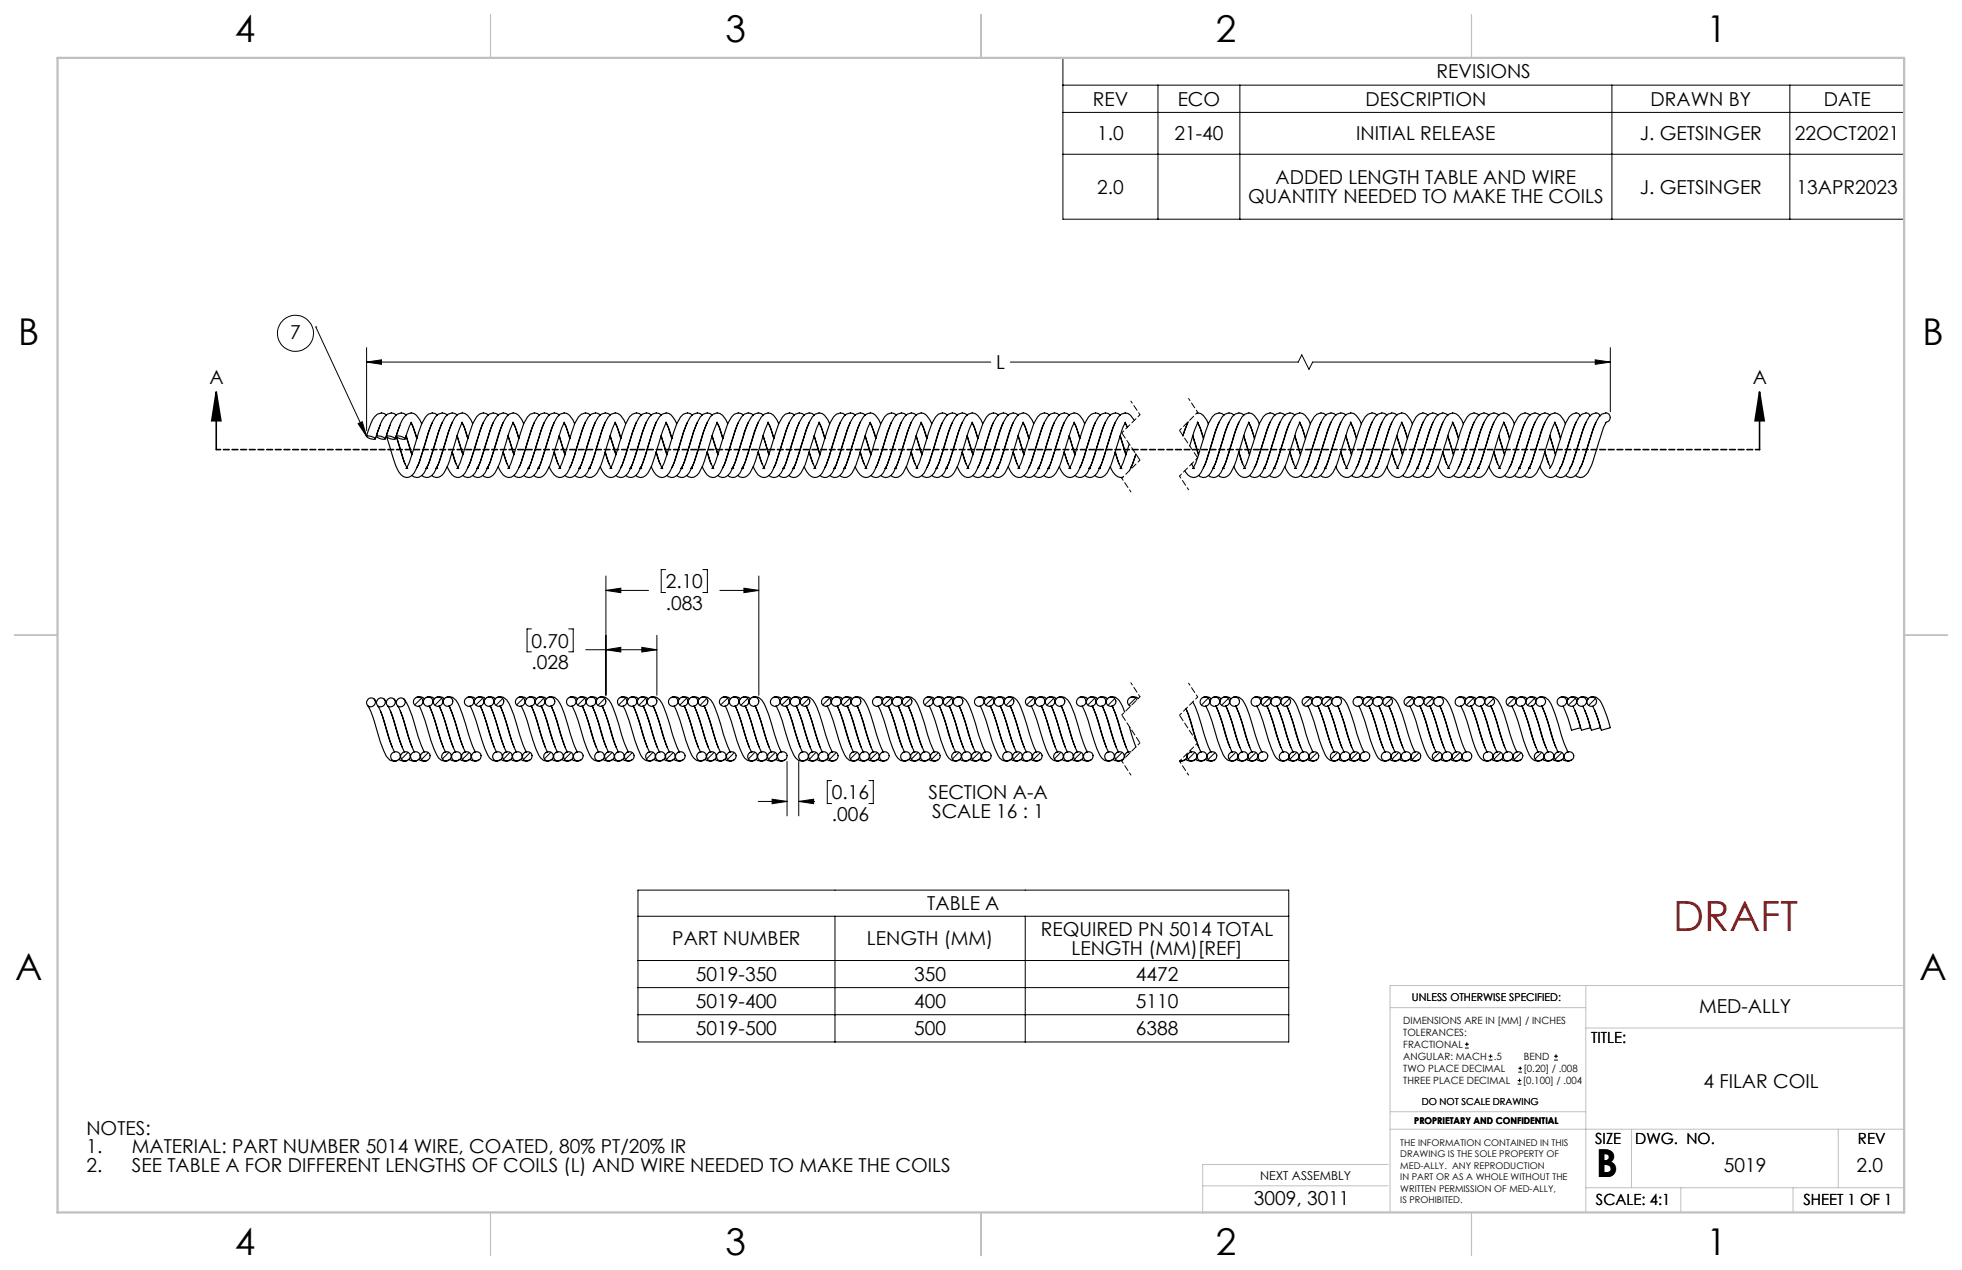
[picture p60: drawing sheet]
<svg xmlns="http://www.w3.org/2000/svg" width="432mm" height="279mm" viewBox="0 0 432 279" stroke-linecap="round" stroke-linejoin="round" font-family="sans-serif">
<defs><g id="words">
<text font-size="9.2" fill="#f00" x="368.2" y="204.8">DRAFT</text>
<text font-size="8.5" x="351.3" y="259">B</text>
<g font-size="8.1">
<text x="51.7" y="9.3">4</text>
<text x="159.7" y="9.3">3</text>
<text x="267.6" y="9.3">2</text>
<text x="375.6" y="9.3">1</text>
<text x="4" y="76">B</text>
<text x="423.1" y="76">B</text>
<text x="3.3" y="215.7">A</text>
<text x="422.4" y="215.7">A</text>
<text x="51.7" y="276">4</text>
<text x="159.7" y="276">3</text>
<text x="267.6" y="276">2</text>
<text x="375.6" y="276">1</text>
</g>
<g font-size="4.2">
<text x="316.2" y="17.2">REVISIONS</text>
<text x="240.5" y="23.2">REV</text>
<text x="259.2" y="23.2">ECO</text>
<text x="300.5" y="23.2">DESCRIPTION</text>
<text x="363.3" y="23.2">DRAWN BY</text>
<text x="401.4" y="23.2">DATE</text>
<text x="241.5" y="30.8">1.0</text>
<text x="258.5" y="30.8">21-40</text>
<text x="298.5" y="30.8">INITIAL RELEASE</text>
<text x="360.9" y="30.8">J. GETSINGER</text>
<text x="395" y="30.8">22OCT2021</text>
<text x="280.7" y="40.5">ADDED LENGTH TABLE AND WIRE</text>
<text x="241.5" y="42.6">2.0</text>
<text x="274.7" y="44.7">QUANTITY NEEDED TO MAKE THE COILS</text>
<text x="360.9" y="42.6">J. GETSINGER</text>
<text x="395.4" y="42.6">13APR2023</text>
<text x="63.9" y="74.5">7</text>
<text x="219.2" y="81.2">L</text>
<text x="46.1" y="84.4">A</text>
<text x="385.8" y="84.4">A</text>
<text x="146.5" y="129.4">2.10</text>
<text x="146.5" y="134.2">.083</text>
<text x="117" y="142.5">0.70</text>
<text x="117" y="147.2">.028</text>
<text x="183" y="175.8">0.16</text>
<text x="204.3" y="175.8">SECTION A-A</text>
<text x="183" y="180.6">.006</text>
<text x="205.1" y="180">SCALE 16 : 1</text>
<text x="204.1" y="200.2">TABLE A</text>
<text x="148" y="208">PART NUMBER</text>
<text x="190.8" y="208">LENGTH (MM)</text>
<text x="229.1" y="205.9">REQUIRED PN 5014 TOTAL</text>
<text x="153.2" y="215.8">5019-350</text>
<text x="201.2" y="215.8">350</text>
<text x="235.8" y="210.1">LENGTH (MM)[REF]</text>
<text x="250" y="215.8">4472</text>
<text x="153.2" y="221.8">5019-400</text>
<text x="201.2" y="221.8">400</text>
<text x="250" y="221.8">5110</text>
<text x="153.2" y="227.7">5019-500</text>
<text x="201.2" y="227.7">500</text>
<text x="250" y="227.7">6388</text>
<text x="374" y="222.8">MED-ALLY</text>
<text x="374.9" y="239.4">4 FILAR COIL</text>
<text x="19" y="249.6">NOTES:</text>
<text x="19" y="253.8">1.</text>
<text x="19" y="257.9">2.</text>
<text x="29" y="253.8">MATERIAL: PART NUMBER 5014 WIRE, COATED, 80% PT/20% IR</text>
<text x="29" y="257.9">SEE TABLE A FOR DIFFERENT LENGTHS OF COILS (L) AND WIRE NEEDED TO MAKE THE COILS</text>
<text x="379.4" y="257.9">5019</text>
<text x="408.6" y="257.9">2.0</text>
<text x="275.9" y="265">3009, 3011</text>
</g>
<g font-size="3.4">
<text x="350.2" y="229.5">TITLE:</text>
<text x="351.1" y="251.6">SIZE</text>
<text x="359.9" y="251.6">DWG. NO.</text>
<text x="408.9" y="251.7">REV</text>
<text x="351.2" y="265.2">SCALE: 4:1</text>
<text x="396.9" y="265.2">SHEET 1 OF 1</text>
</g>
<text font-size="2.7" x="277.3" y="259.6">NEXT ASSEMBLY</text>
<text font-size="2.4" x="310.8" y="220.1">UNLESS OTHERWISE SPECIFIED:</text>
<g font-size="2.2">
<text x="308.8" y="225.2">DIMENSIONS ARE IN [MM] / INCHES</text>
<text x="308.8" y="227.9">TOLERANCES:</text>
<text x="308.8" y="230.5">FRACTIONAL</text>
<text x="308.8" y="233.2">ANGULAR: MACH</text>
<text x="328.8" y="233.2">.5</text>
<text x="335.4" y="233.2">BEND</text>
<text x="308.8" y="238.5">THREE PLACE DECIMAL</text>
<text x="308.8" y="235.8">TWO PLACE DECIMAL</text>
<text x="335.1" y="238.5">[0.100] / .004</text>
<text x="335.3" y="235.8">[0.20] / .008</text>
</g>
<text font-size="2.1" x="312.9" y="243.1">DO NOT SCALE DRAWING</text>
<g font-size="2">
<text x="311.3" y="247.3">PROPRIETARY AND CONFIDENTIAL</text>
<text x="308.2" y="252.1">THE INFORMATION CONTAINED IN THIS</text>
<text x="308.2" y="254.6">DRAWING IS THE SOLE PROPERTY OF</text>
<text x="308.2" y="257.1">MED-ALLY. ANY REPRODUCTION</text>
<text x="308.2" y="259.6">IN PART OR AS A WHOLE WITHOUT THE</text>
<text x="308.2" y="262.2">WRITTEN PERMISSION OF MED-ALLY,</text>
<text x="308.2" y="264.7">IS PROHIBITED.</text>
</g>
</g></defs>
<g fill="none" stroke="#000" stroke-width=".25">
<path d="M80.6 96a2.07 2.07 0 0 1 2 .6 2.07 2.07 0 0 1-2-.6zM82.8 96a2.07 2.07 0 0 1 2 .6 2.07 2.07 0 0 1-2-.6zM83.6 93.6l-1 3M85 91.3a1.66 1.66 0 0 0-2.6 .4 13.6 13.6 0 0 0-1.8 4.3M85.1 95.9l.9 .1 1 .6a2.07 2.07 0 0 1-2-.6zM85.8 93.6l-1 3M87.2 91.3a1.66 1.66 0 0 0-2.6 .4 11.6 11.6 0 0 0-1.8 4.3M87.2 96a2.07 2.07 0 0 1 2 .6 2.07 2.07 0 0 1-2-.6zM87.3 96.1l1.8 6M88 93.6l-1 3M89.4 95.9l1.2 4.2M89.4 95.8l1.3 4.2"/>
<path d="M89.4 91.3a1.66 1.66 0 0 0-2.6 .4 11.6 11.6 0 0 0-1.8 4.3M90.5 92.9l-1.3 3.7M90.5 92.9l1.2 3.6M90.5 93.1l1.3 3.3M92.8 93.2a3 3 0 0 0-2.3-2.4 3.3 3.3 0 0 0-2.3 2.3l-1 2.9M95.1 93l-.8 2.1-1.2 3.8a16.7 16.7 0 0 1-2.4 5.6 1.78 1.78 0 0 1-2.9-.7 45.5 45.5 0 0 1-2.7-7.7M96.3 91.3a1.66 1.66 0 0 0-2.6 .4 29 29 0 0 0-2.7 7.3 10.3 10.3 0 0 1-1.7 4.1l.4-.1-.3-.4-.7-1.6-1.5-5.1M97.3 93l-.9 2.1-1.1 3.8a16.7 16.7 0 0 1-2.4 5.6 1.57 1.57 0 0 1-2.2 .1M98.4 91.3a1.66 1.66 0 0 0-2.6 .4 30.9 30.9 0 0 0-2.6 7.3 11.2 11.2 0 0 1-1.5 3.9M99.5 93l-.9 2.1-1.1 3.8a16.7 16.7 0 0 1-2.4 5.6 1.57 1.57 0 0 1-2.2 .1M99.5 99.4l.9 2.7M100.6 95.9l1.2 4.2"/>
<path d="M100.6 95.8l1.3 4.2M100.6 91.3a1.66 1.66 0 0 0-2.6 .4 30.9 30.9 0 0 0-2.6 7.3 10.3 10.3 0 0 1-1.7 4.1l.4-.1-.2-.1M101.7 92.9l.4 .9 .8 2.7M101.7 92.9l-.9 2.2-1.1 3.8a16.7 16.7 0 0 1-2.4 5.6 1.6 1.6 0 0 1-2.3 .1M101.7 93.1l.6 1.3 .7 2M104 93.2a2.91 2.91 0 0 0-2.3-2.4l-.9 .3-.6 .6a30.9 30.9 0 0 0-2.7 7.3l-.3 1.2a7 7 0 0 1-1.3 2.9l.4-.1-.2-.1M106.4 93l-.6 1.4-1.4 4.5a16.7 16.7 0 0 1-2.4 5.6 1.75 1.75 0 0 1-3-.7l-.6-1.1M107.5 91.3a1.66 1.66 0 0 0-2.6 .4l-.8 1.4-1.9 5.9a10.3 10.3 0 0 1-1.7 4.1l.5-.1-.7-1.1-.8-2.4M108.5 93l-.5 1.4-1.5 4.5a16.7 16.7 0 0 1-2.4 5.6 1.57 1.57 0 0 1-2.2 .1M109.7 91.3a1.66 1.66 0 0 0-2.6 .4l-.8 1.4-1.9 5.9a13 13 0 0 1-1.5 3.9M110.7 93l-.8 2.1-1.2 3.8a16.7 16.7 0 0 1-2.4 5.6 1.57 1.57 0 0 1-2.2 .1M110.7 99.4l.9 2.7"/>
<path d="M111.8 95.9l1.3 4.2M111.8 95.8l1.3 4.2M111.9 91.3a1.66 1.66 0 0 0-2.6 .4l-.9 1.4-1.8 5.9a10.3 10.3 0 0 1-1.7 4.1l.4-.1-.1-.1M113 93.1l.6 1.3 .6 2M114.2 96.5l-1.3-3.6-.9 2.2-1.1 3.8a16.7 16.7 0 0 1-2.4 5.6 1.57 1.57 0 0 1-2.2 .1M115.3 93.2a2.91 2.91 0 0 0-2.4-2.4l-.9 .3-.6 .6-.8 1.4-1.8 5.9a10.3 10.3 0 0 1-1.7 4.1l.4-.1-.1-.1M117.6 93l-.6 1.4-1.4 4.5a16.7 16.7 0 0 1-2.4 5.6 1.75 1.75 0 0 1-3-.7l-.6-1.1M118.7 91.3a1.66 1.66 0 0 0-2.6 .4l-.8 1.4-1.9 5.9a10.3 10.3 0 0 1-1.6 4.1l.4-.1-.7-1.1-.8-2.4M119.8 93l-.6 1.4-1.4 4.5a16.7 16.7 0 0 1-2.4 5.6 1.54 1.54 0 0 1-2.3 .1M120.9 91.3a1.66 1.66 0 0 0-2.6 .4l-.8 1.4-1.9 5.9a13 13 0 0 1-1.5 3.9M122 93l-.6 1.4-1.5 4.5a16.7 16.7 0 0 1-2.4 5.6 1.54 1.54 0 0 1-2.2 .1M122 99.4l.8 2.7"/>
<path d="M123 95.9l1.3 4.2M123.1 95.8l1.3 4.2M123.1 91.3a1.66 1.66 0 0 0-2.6 .4l-.8 1.4-1.9 5.9a10.3 10.3 0 0 1-1.7 4.1l.5-.1-.2-.1M124.1 90.8a2.91 2.91 0 0 1 2.4 2.4M124.1 92.9l1.3 3.6M124.2 93.1l.6 1.3 .6 2M124.2 92.9l-.7 1.5-1.4 4.5a16.7 16.7 0 0 1-2.4 5.6 1.54 1.54 0 0 1-2.2 .1M124.2 90.8l-.9 .3-.6 .6-.9 1.4-1.8 5.9a10.3 10.3 0 0 1-1.7 4.1l.4-.1-.1-.1M128.8 93v.1a47.7 47.7 0 0 0-2.8 8.3 5.2 5.2 0 0 1-2 3.4 1.76 1.76 0 0 1-2.5-1l-.6-1.1M129.9 91.3a1.66 1.66 0 0 0-2.6 .4l-.8 1.4-1.9 5.9a10.3 10.3 0 0 1-1.6 4.1l.4-.1-.6-1.1-.8-2.4M131 93v.1a47.7 47.7 0 0 0-2.8 8.3 5.2 5.2 0 0 1-2 3.4 1.5 1.5 0 0 1-1.9-.2M132.1 91.3a1.66 1.66 0 0 0-2.6 .4l-.8 1.4-1.9 5.9a13 13 0 0 1-1.5 3.9"/>
<path d="M133.2 93l-.1 .1a47.7 47.7 0 0 0-2.7 8.3 5.2 5.2 0 0 1-2 3.4 1.5 1.5 0 0 1-1.9-.2M133.2 99.4l.9 2.7M134.3 95.9l1.2 4.2M134.3 95.8l1.3 4.2M134.3 91.3a1.66 1.66 0 0 0-2.6 .4l-.8 1.4-1.9 5.9a10.3 10.3 0 0 1-1.6 4.1l.4-.1-.2-.1M135.4 92.9l1.2 3.6M135.4 92.9l-.1 .2a47.7 47.7 0 0 0-2.7 8.3 5.2 5.2 0 0 1-2 3.4 1.5 1.5 0 0 1-1.9-.2M135.4 93.1l1.3 3.3M137.7 93.2a2.93 2.93 0 0 0-2.3-2.4l-.9 .3-.6 .6-.8 1.4-1.9 5.9a10.3 10.3 0 0 1-1.7 4.1l.5-.1-.2-.1M140 93v.1a39.4 39.4 0 0 0-2.4 7.1 11.2 11.2 0 0 1-2 4.3 1.78 1.78 0 0 1-2.9-.7l-.6-1.1M141.1 91.3a1.66 1.66 0 0 0-2.6 .4 37.1 37.1 0 0 0-3 8.5 7 7 0 0 1-1.3 2.9h.5l-.7-1.2-.8-2.4M142.2 93v.1a39.4 39.4 0 0 0-2.4 7.1 11.2 11.2 0 0 1-2 4.3 1.6 1.6 0 0 1-2.3 .1"/>
<path d="M143.3 91.3a1.66 1.66 0 0 0-2.6 .4 37.1 37.1 0 0 0-3 8.5l-1.1 2.7M144.4 93v.1a39.4 39.4 0 0 0-2.4 7.1 11.2 11.2 0 0 1-2 4.3 1.6 1.6 0 0 1-2.3 .1M144.4 99.4l.9 2.7M145.5 95.9l1.3 4.2M145.5 95.8l1.3 4.2M145.5 91.3a1.66 1.66 0 0 0-2.6 .4l-.8 1.4-1.8 5.9a12.1 12.1 0 0 1-1.7 4.1h.4l-.1-.2M146.6 92.9l1.2 3.6M146.6 92.9l-.1 .2a39.4 39.4 0 0 0-2.3 7.1 11.2 11.2 0 0 1-2 4.3 1.6 1.6 0 0 1-2.3 .1M146.6 93.1l.6 1.3 .7 2M148.9 93.2a3 3 0 0 0-2.3-2.4l-.9 .3-.6 .6-.8 1.4-1.9 5.9a11.4 11.4 0 0 1-1.6 4.1h.4l-.2-.2M151.3 93l-.9 2.1-1.1 3.8a17.5 17.5 0 0 1-2.4 5.6 1.78 1.78 0 0 1-3-.7l-.6-1.1M152.4 91.3a1.62 1.62 0 0 0-2.6 .4 29 29 0 0 0-2.7 7.3 10.3 10.3 0 0 1-1.6 4.1h.4l-.7-1.2-.8-2.4"/>
<path d="M153.5 93l-.9 2.1-1.2 3.8a17.5 17.5 0 0 1-2.4 5.6 1.6 1.6 0 0 1-2.2 .1M154.6 91.3a1.66 1.66 0 0 0-2.7 .4 30.9 30.9 0 0 0-2.6 7.3 11.2 11.2 0 0 1-1.5 3.9M155.6 93l-.8 2.1-1.2 3.8a17.5 17.5 0 0 1-2.4 5.6 1.6 1.6 0 0 1-2.3 .1M155.6 99.4l.9 2.7M156.7 95.9l1.3 4.2M156.7 95.8l1.3 4.2M156.7 91.3a1.66 1.66 0 0 0-2.6 .4 30.9 30.9 0 0 0-2.6 7.3 10.3 10.3 0 0 1-1.7 4.1h.4l-.1-.2M157.8 92.9l.5 .9 .8 2.7M157.8 92.9v.2a39.4 39.4 0 0 0-2.4 7.1 11.2 11.2 0 0 1-2 4.3 1.6 1.6 0 0 1-2.3 .1M157.9 93.1l.6 1.3 .6 2M160.2 93.2a2.91 2.91 0 0 0-2.4-2.4l-.8 .3-.7 .6a30.9 30.9 0 0 0-2.6 7.3 10.3 10.3 0 0 1-1.7 4.1h.4l-.1-.2M162.5 93a59.1 59.1 0 0 0-2.8 8.4 5.3 5.3 0 0 1-2 3.4 1.72 1.72 0 0 1-2.5-1l-.6-1.1"/>
<path d="M163.6 91.3a1.66 1.66 0 0 0-2.6 .4l-.8 1.4-1.9 5.9a10.3 10.3 0 0 1-1.6 4.1h.4l-.1-.1a9.8 9.8 0 0 1-1.4-3.5M164.7 93a28.4 28.4 0 0 0-2 5.9 17.5 17.5 0 0 1-2.4 5.6 1.57 1.57 0 0 1-2.3 .1M165.8 91.3a1.66 1.66 0 0 0-2.6 .4l-.8 1.4-1.9 5.9a13 13 0 0 1-1.5 3.9M166.9 93a28.4 28.4 0 0 0-2 5.9 17.5 17.5 0 0 1-2.4 5.6 1.57 1.57 0 0 1-2.3 .1M166.9 99.4l.8 2.7M167.9 95.9l1.3 4.2M168 95.8l1.2 4.2M168 91.3a1.66 1.66 0 0 0-2.6 .4l-.8 1.4-1.9 5.9a10.3 10.3 0 0 1-1.7 4.1h.5l-.2-.2M169 92.9l.5 .9 .8 2.7M169.1 92.9l-.9 2.2-1.2 3.8a17.5 17.5 0 0 1-2.4 5.6 1.57 1.57 0 0 1-2.2 .1M169.1 93.1l.6 1.3 .6 2M171.4 93.2a2.91 2.91 0 0 0-2.3-2.4l-.9 .3-.6 .6-.8 1.4-1.9 5.9a10.3 10.3 0 0 1-1.7 4.1h.5l-.2-.2"/>
<path d="M173.7 93a59.1 59.1 0 0 0-2.8 8.4 5.2 5.2 0 0 1-2 3.4 1.76 1.76 0 0 1-2.5-1l-.6-1.1M173.7 90.8l.7 .2 .4 .3M173.7 90.8l-.9 .3-.6 .6-.8 1.4-1.9 5.9a10.3 10.3 0 0 1-1.6 4.1h.4l-.6-1.2-.9-2.4M175.9 93a59.1 59.1 0 0 0-2.8 8.4 5 5 0 0 1-2.3 3.6l-.5 .1-1.1-.5M177 91.3a1.62 1.62 0 0 0-2.6 .4l-.8 1.4-1.9 5.9a13 13 0 0 1-1.4 3.9M178.1 93a59.1 59.1 0 0 0-2.8 8.4 5 5 0 0 1-2.3 3.6l-.6 .1-1-.5M178.1 99.4l.8 2.7M179.2 95.8l1.2 4.2M179.2 95.9l1.2 4.2M179.2 91.3a1.62 1.62 0 0 0-2.6 .4l-.8 1.4-1.9 5.9a10.3 10.3 0 0 1-1.6 4.1h.4l-.2-.2M180.3 93.1l.6 1.3 .6 2M181.5 96.5l-1.2-3.6-.1 .2a48.4 48.4 0 0 0-2.7 8.3 5 5 0 0 1-2.3 3.6l-.6 .1-1-.5"/>
<path d="M182.6 93.2a2.91 2.91 0 0 0-2.3-2.4l-.9 .3-.6 .6-.8 1.4-1.9 5.9a10.3 10.3 0 0 1-1.7 4.1h.5l-.2-.2M184.9 93a59.1 59.1 0 0 0-2.8 8.4 5.2 5.2 0 0 1-1.9 3.4 1.76 1.76 0 0 1-2.6-1l-.6-1.1M186.1 91.3a1.62 1.62 0 0 0-2.7 .4l-.8 1.4-1.8 5.9a10.3 10.3 0 0 1-1.7 4.1h.4l-.6-1.2-.8-2.4M187.1 93a59.1 59.1 0 0 0-2.8 8.4 5.2 5.2 0 0 1-1.9 3.4 1.5 1.5 0 0 1-2-.2M188.2 91.3a1.62 1.62 0 0 0-2.6 .4l-.8 1.4-1.8 5.9a13 13 0 0 1-1.5 3.9M189.3 93a59.1 59.1 0 0 0-2.8 8.4 5.2 5.2 0 0 1-2 3.4 1.5 1.5 0 0 1-1.9-.2M189.3 99.4l.9 2.7M190.4 95.9l1.3 4.2M190.4 95.8l1.3 4.2M190.4 91.3a1.62 1.62 0 0 0-2.6 .4l-.8 1.4-1.9 5.9a10.3 10.3 0 0 1-1.6 4.1h.4l-.1-.2M191.5 92.9l1.3 3.6M191.5 92.9a57.4 57.4 0 0 0-2.8 8.5 5.2 5.2 0 0 1-2 3.4 1.5 1.5 0 0 1-1.9-.2"/>
<path d="M191.6 93.1l1.2 3.3M193.8 93.2a2.93 2.93 0 0 0-2.3-2.4l-.9 .3-.6 .6-.8 1.4-1.9 5.9a10.3 10.3 0 0 1-1.6 4.1h.4l-.2-.2M196.1 93v.1a39.4 39.4 0 0 0-2.4 7.1 11.2 11.2 0 0 1-1.9 4.3 1.78 1.78 0 0 1-3-.7l-.6-1.1M197.3 91.3a1.62 1.62 0 0 0-2.6 .4 37.1 37.1 0 0 0-3.1 8.5 7 7 0 0 1-1.2 2.9h.4l-.7-1.2-.8-2.4M198.3 93v.1a39.4 39.4 0 0 0-2.4 7.1 11.2 11.2 0 0 1-1.9 4.3 1.6 1.6 0 0 1-2.3 .1M199.5 91.3a1.62 1.62 0 0 0-2.7 .4 37.1 37.1 0 0 0-3 8.5l-1.1 2.7M200.5 93v.1a39.4 39.4 0 0 0-2.4 7.1 11.2 11.2 0 0 1-2 4.3 1.6 1.6 0 0 1-2.2 .1M200.6 99.4l.8 2.7M201.6 95.9l1.3 4.2M201.6 95.8l1.3 4.2M201.6 91.3a1.62 1.62 0 0 0-2.6 .4l-.8 1.4-1.8 5.9a12.1 12.1 0 0 1-1.7 4.1h.5l-.2-.2M202.7 92.9l1.3 3.6"/>
<path d="M202.7 92.9v.2a39.4 39.4 0 0 0-2.4 7.1 11.2 11.2 0 0 1-2 4.3 1.6 1.6 0 0 1-2.3 .1M202.8 93.1l.6 1.3 .6 2M205.1 93.2a3 3 0 0 0-2.4-2.4l-.8 .3-.7 .6-.8 1.4-1.8 5.9a12.1 12.1 0 0 1-1.7 4.1h.4l-.1-.2M207.4 93a28.4 28.4 0 0 0-2 5.9 17.5 17.5 0 0 1-2.4 5.6 1.78 1.78 0 0 1-3-.7l-.5-1.1M208.5 91.3a1.59 1.59 0 0 0-2.6 .4 29 29 0 0 0-2.7 7.3 10.3 10.3 0 0 1-1.6 4.1h.4l-.7-1.1-.8-2.5M209.6 93a28.4 28.4 0 0 0-2 5.9 17.5 17.5 0 0 1-2.4 5.6 1.6 1.6 0 0 1-2.3 .1M210.7 91.3a1.59 1.59 0 0 0-2.6 .4 29 29 0 0 0-2.7 7.3 11.2 11.2 0 0 1-1.5 3.9M211.8 93a28.4 28.4 0 0 0-2 5.9 17.5 17.5 0 0 1-2.4 5.6 1.6 1.6 0 0 1-2.3 .1M211.8 99.4l.8 2.7M212.8 95.9l1.3 4.2M212.9 95.8l1.2 4.2M212.9 91.3a1.62 1.62 0 0 0-2.6 .4 30.9 30.9 0 0 0-2.7 7.3 10.3 10.3 0 0 1-1.6 4.1h.4l-.2-.2"/>
<path d="M213.9 92.9l.5 .9 .8 2.7M214 92.9l-.9 2.2-1.2 3.8a17.5 17.5 0 0 1-2.4 5.6 1.6 1.6 0 0 1-2.2 .1M214 93.1l.6 1.3 .6 2M216.3 93.2a2.91 2.91 0 0 0-2.3-2.4l-.9 .3-.7 .6a30.9 30.9 0 0 0-2.6 7.3 10.3 10.3 0 0 1-1.7 4.1h.5l-.2-.2M218.6 93a59.1 59.1 0 0 0-2.8 8.4 5.6 5.6 0 0 1-1.9 3.4 1.77 1.77 0 0 1-2.6-.9l-.6-1.2M219.7 91.3a1.59 1.59 0 0 0-2.6 .4l-.8 1.4-1.8 5.9a10.3 10.3 0 0 1-1.7 4.1h.4l-.1-.1a8.9 8.9 0 0 1-1.4-3.5M220.8 93a28.4 28.4 0 0 0-2 5.9 17.5 17.5 0 0 1-2.4 5.6 1.57 1.57 0 0 1-2.3 .1M221.9 91.3a1.59 1.59 0 0 0-2.6 .4l-.8 1.4-1.9 5.9a11.2 11.2 0 0 1-1.5 3.9M223 93a28.4 28.4 0 0 0-2 5.9 17.5 17.5 0 0 1-2.4 5.6 1.6 1.6 0 0 1-2.3 .1M223 99.4l.8 2.7M224 95.9l1.3 4.2M224.1 95.8l1.3 4.2"/>
<path d="M224.1 91.3a1.59 1.59 0 0 0-2.6 .4l-.8 1.4-1.9 5.9a10.3 10.3 0 0 1-1.6 4.1h.4l-.2-.2M225.1 92.9l1.3 3.6M225.2 92.9l-.9 2.2-1.1 3.8a17.5 17.5 0 0 1-2.4 5.6 1.6 1.6 0 0 1-2.3 .1M225.2 93.1l.6 1.3 .6 2M227.5 93.2a2.91 2.91 0 0 0-2.3-2.4l-.9 .3-.6 .6-.8 1.4-1.9 5.9a10.3 10.3 0 0 1-1.6 4.1h.4l-.2-.2M229.8 93a59.1 59.1 0 0 0-2.8 8.4 5.2 5.2 0 0 1-1.9 3.4 1.77 1.77 0 0 1-2.6-.9l-.6-1.2M231 91.3a1.62 1.62 0 0 0-2.6 .4l-.9 1.4-1.8 5.8a10.2 10.2 0 0 1-1.7 4.2h.4l-.6-1.1-.8-2.5M232 93a59.1 59.1 0 0 0-2.8 8.4 5.2 5.2 0 0 1-1.9 3.4 1.5 1.5 0 0 1-1.9-.2M233.2 91.3a1.62 1.62 0 0 0-2.7 .4l-.8 1.4-1.8 5.8a12.8 12.8 0 0 1-1.5 4M234.2 93a59.1 59.1 0 0 0-2.8 8.4 5 5 0 0 1-2.3 3.6l-.5 .1-1.1-.5M234.2 99.4l.9 2.7M235.3 95.8l1.3 4.2"/>
<path d="M235.3 95.9l1.3 4.2M235.3 91.3a1.62 1.62 0 0 0-2.6 .4l-.8 1.4-1.9 5.8a10.2 10.2 0 0 1-1.6 4.2h.4l-.1-.2M236.4 93.1l.6 1.3 .7 2M237.6 96.5l-1.2-3.6-2 6a17.5 17.5 0 0 1-2.4 5.6 1.54 1.54 0 0 1-2.3 .1M238.7 93.2a2.91 2.91 0 0 0-2.3-2.4l-.9 .3-.6 .6-.8 1.4-1.9 5.8a10.2 10.2 0 0 1-1.6 4.2h.4l-.2-.2M241.1 93a59.1 59.1 0 0 0-2.8 8.4 5.2 5.2 0 0 1-2 3.4 1.77 1.77 0 0 1-2.6-.9l-.6-1.2M242.2 91.3a1.62 1.62 0 0 0-2.6 .4l-.8 1.4-1.9 5.8a10.2 10.2 0 0 1-1.7 4.2h.5l-.7-1.1-.8-2.5M243.2 93a59.1 59.1 0 0 0-2.7 8.4 5.2 5.2 0 0 1-2 3.4 1.5 1.5 0 0 1-1.9-.2M244.4 91.3a1.62 1.62 0 0 0-2.6 .4l-.9 1.4-1.8 5.8a12.8 12.8 0 0 1-1.5 4M245.4 93a59.1 59.1 0 0 0-2.8 8.4 5.2 5.2 0 0 1-1.9 3.4 1.5 1.5 0 0 1-1.9-.2M245.5 99.4l.8 2.7M246.5 95.9l1.3 4.2"/>
<path d="M246.6 95.8l1.2 4.2M246.6 91.3a1.62 1.62 0 0 0-2.7 .4l-.8 1.4-1.8 5.8a10.2 10.2 0 0 1-1.7 4.2h.4l-.1-.2M247.6 92.9l.5 1.1-.4-.9M247.6 90.8a2.57 2.57 0 0 1 2 1.7M247.6 92.9a57.4 57.4 0 0 0-2.8 8.5 5.2 5.2 0 0 1-1.9 3.4 1.5 1.5 0 0 1-2-.2M247.6 90.8l-.8 .3-.7 .6-.8 1.4-1.8 5.8a10.2 10.2 0 0 1-1.7 4.2h.4l-.1-.2M248.5 97.7l-.4 1.2a12 12 0 0 1-1.6 4.2h.4l-.7-1.1-.8-2.5M250 99.9l-.9 2.5-.5 1.1M250 99.9l-1.2 3M261.4 92.9l-1.1 2.9M261.5 92.8l-1.2 3.1M262.5 95.9l1.3 4.2"/>
<path d="M262.5 95.8l1.3 4.2M263.6 90.8a2.94 2.94 0 0 1 2.3 2.4M263.6 92.9l-.9 2.2-.9 3M263.6 90.8l-.3 .1M264.9 96.4l-.6-2-.8-1.5a9.8 9.8 0 0 1 1.4 3.6M268.3 92.9l-.9 2.2-1.1 3.7a17.7 17.7 0 0 1-2.4 5.7 1.79 1.79 0 0 1-3-.6l-.1-.4M269.4 91.3a1.61 1.61 0 0 0-2.6 .4 29.4 29.4 0 0 0-2.7 7.2l-.5 1.8M270.4 92.9l-.8 2.2-1.1 3.7a17.7 17.7 0 0 1-2.4 5.7 1.6 1.6 0 0 1-2.3 .1M271.6 91.3a1.61 1.61 0 0 0-2.6 .4 29.4 29.4 0 0 0-2.7 7.2 12.1 12.1 0 0 1-1.5 4M272.6 92.9l-.8 2.2-1.1 3.7a17.7 17.7 0 0 1-2.4 5.7 1.6 1.6 0 0 1-2.3 .1M272.7 99.4l.8 2.7M273.7 95.9l1.3 4.2"/>
<path d="M273.8 95.8l1.2 4.2M273.8 91.3a1.61 1.61 0 0 0-2.6 .4 29.4 29.4 0 0 0-2.7 7.2 10.9 10.9 0 0 1-1.7 4.2h.5l-.2-.2M274.8 92.9l.5 1 .8 2.6M276.1 96.4l-1.3-3.5-.8 2.2-1.2 3.7a17.7 17.7 0 0 1-2.4 5.7 1.6 1.6 0 0 1-2.3 .1M277.1 93.2a2.97 2.97 0 0 0-2.3-2.4l-.8 .3-.6 .6a29.4 29.4 0 0 0-2.7 7.2 10.9 10.9 0 0 1-1.7 4.2h.5l-.2-.2M279.5 92.9a59.1 59.1 0 0 0-2.8 8.5 5.1 5.1 0 0 1-2.3 3.6 1.92 1.92 0 0 1-2.2-1.1l-.7-1.2M280.6 91.3a1.61 1.61 0 0 0-2.6 .4l-.8 1.4-1.9 5.8a10.9 10.9 0 0 1-1.6 4.2h.4l-.1-.1a8.9 8.9 0 0 1-1.4-3.5M281.7 92.9a28.8 28.8 0 0 0-2 5.9 17.7 17.7 0 0 1-2.4 5.7 1.6 1.6 0 0 1-2.3 .1M282.8 91.3a1.61 1.61 0 0 0-2.6 .4l-.8 1.4-1.9 5.8a12.1 12.1 0 0 1-1.5 4M283.9 92.9a28.8 28.8 0 0 0-2 5.9 17.7 17.7 0 0 1-2.4 5.7 1.6 1.6 0 0 1-2.3 .1M283.9 99.4l.8 2.7M284.9 95.9l1.3 4.2"/>
<path d="M285 95.8l1.2 4.2M285 91.3a1.61 1.61 0 0 0-2.6 .4l-.8 1.4-1.9 5.8a10.9 10.9 0 0 1-1.6 4.2h.4l-.2-.3M286 92.9l1.3 3.5M286 92.9l1.3 3.6M286.1 92.9l-.9 2.2-1.1 3.7a17.7 17.7 0 0 1-2.4 5.7 1.6 1.6 0 0 1-2.3 .1M288.4 93.2a3.1 3.1 0 0 0-2.3-2.4l-.9 .3-.6 .6-.8 1.4-1.9 5.8a10.9 10.9 0 0 1-1.7 4.2h.5l-.2-.3M290.7 92.9a59.1 59.1 0 0 0-2.8 8.5 4.9 4.9 0 0 1-2.3 3.6 2.67 2.67 0 0 1-2.8-2.3M291.8 91.3a1.61 1.61 0 0 0-2.6 .4l-.8 1.4-1.8 5.8a10.9 10.9 0 0 1-1.7 4.2h.4l-.6-1.1-.9-2.5M292.9 92.9a59.1 59.1 0 0 0-2.8 8.5 4.9 4.9 0 0 1-2.3 3.6l-.5 .1-1.1-.5M294 91.3a1.61 1.61 0 0 0-2.6 .4l-.8 1.4-1.9 5.8a12.1 12.1 0 0 1-1.5 4M295.1 92.9a59.1 59.1 0 0 0-2.8 8.5 4.9 4.9 0 0 1-2.3 3.6l-.5 .1-1.1-.5M295.1 99.4l.8 2.7"/>
<path d="M296.2 95.9l1.2 4.2M296.2 95.8l1.3 4.2M296.2 91.3a1.61 1.61 0 0 0-2.6 .4l-.8 1.4-1.9 5.8a10.9 10.9 0 0 1-1.6 4.2h.4l-.2-.3M297.3 92.9l1.3 3.5M297.3 92.9l1.2 3.6M297.3 92.9l-.6 1.4-1.8 5.9a9 9 0 0 1-2.4 4.6 1.55 1.55 0 0 1-1.9-.2M299.6 93.2a3.1 3.1 0 0 0-2.3-2.4l-.9 .3-.6 .6-.8 1.4-1.9 5.8a10.9 10.9 0 0 1-1.6 4.2h.4l-.2-.3M301.9 92.9a59.1 59.1 0 0 0-2.7 8.5 4.9 4.9 0 0 1-2.4 3.6 2.67 2.67 0 0 1-2.8-2.3M303 91.3a1.61 1.61 0 0 0-2.5 .4l-.9 1.4-1.8 5.8a10.9 10.9 0 0 1-1.7 4.2h.4l-.6-1.1-.8-2.5M304.1 92.9a59.1 59.1 0 0 0-2.8 8.5 4.9 4.9 0 0 1-2.3 3.6l-.5 .1-1.1-.5M305.2 91.3a1.61 1.61 0 0 0-2.6 .4l-.8 1.4-1.8 5.8a12.1 12.1 0 0 1-1.6 4M306.3 92.9a59.1 59.1 0 0 0-2.8 8.5 4.9 4.9 0 0 1-2.3 3.6l-.5 .1-1.1-.5"/>
<path d="M306.3 99.4l.9 2.7M307.4 95.9l1.2 4.2M307.4 95.8l1.3 4.2M307.4 91.3a1.61 1.61 0 0 0-2.6 .4l-.8 1.4-1.8 5.8a10.9 10.9 0 0 1-1.7 4.2h.4l-.2-.3M308.5 92.9l1.3 3.5M308.5 92.9v.2a48.4 48.4 0 0 0-2.8 8.3 4.9 4.9 0 0 1-2.3 3.6l-.5 .1-1.1-.5M308.5 92.9l1.2 3.6M310.8 93.2a3.1 3.1 0 0 0-2.3-2.4l-.8 .3-.7 .6-.8 1.4-1.9 5.8a10.9 10.9 0 0 1-1.6 4.2h.4l-.2-.3M313.2 92.9l-.1 .2a40 40 0 0 0-2.3 7.1 11.5 11.5 0 0 1-2 4.3 1.79 1.79 0 0 1-3-.6l-.6-1.2M314.3 91.3a1.64 1.64 0 0 0-2.6 .4 37.5 37.5 0 0 0-3.1 8.4 6.9 6.9 0 0 1-1.2 2.9l.4 .1-.7-1.1-.8-2.5M315.3 92.9v.2a40 40 0 0 0-2.4 7.1 11.5 11.5 0 0 1-1.9 4.3 1.6 1.6 0 0 1-2.3 .1M316.5 91.3a1.64 1.64 0 0 0-2.6 .4 37.5 37.5 0 0 0-3.1 8.4l-1.1 2.8"/>
<path d="M317.5 92.9v.2a40 40 0 0 0-2.4 7.1 11.5 11.5 0 0 1-1.9 4.3 1.6 1.6 0 0 1-2.3 .1M317.5 99.4l.9 2.7M318.6 95.8l1.3 4.2M318.6 95.9l1.3 4.2M318.7 91.3a1.64 1.64 0 0 0-2.6 .4 37.5 37.5 0 0 0-3.1 8.4 6.9 6.9 0 0 1-1.3 2.9l.5 .1-.2-.3M319.7 92.9l1.3 3.6M321 96.4l-.6-2-.8-1.5h.1v.2a40 40 0 0 0-2.4 7.1 11.5 11.5 0 0 1-2 4.3 1.6 1.6 0 0 1-2.2 .1M322.1 93.2a2.94 2.94 0 0 0-2.4-2.4l-.8 .3-.7 .6a37.5 37.5 0 0 0-3 8.4 6.9 6.9 0 0 1-1.3 2.9l.5 .1-.2-.3M324.4 92.9v.2a34.5 34.5 0 0 0-2.4 7.1 11 11 0 0 1-2 4.3 1.76 1.76 0 0 1-3-.6l-.6-1.2M325.5 91.3a1.61 1.61 0 0 0-2.6 .4 28 28 0 0 0-2.6 7.2 10.2 10.2 0 0 1-1.7 4.1l.4 .1-.7-1.1-.8-2.5M326.6 92.9v.2a34.5 34.5 0 0 0-2.4 7.1 11 11 0 0 1-2 4.3 1.55 1.55 0 0 1-2.3 .1M327.7 91.3a1.61 1.61 0 0 0-2.6 .4 28 28 0 0 0-2.7 7.2 12.1 12.1 0 0 1-1.5 4"/>
<path d="M328.8 92.9v.2a34.5 34.5 0 0 0-2.4 7.1 11 11 0 0 1-2 4.3 1.55 1.55 0 0 1-2.3 .1M328.8 99.4l.8 2.7M329.8 95.9l1.3 4.2M329.9 95.8l1.3 4.2M329.9 91.3a1.61 1.61 0 0 0-2.6 .4 28 28 0 0 0-2.7 7.2 10.2 10.2 0 0 1-1.6 4.1l.4 .1-.2-.3M331 92.9l-.1 .2a34.5 34.5 0 0 0-2.4 7.1 11 11 0 0 1-1.9 4.3 1.55 1.55 0 0 1-2.3 .1M332.2 96.4l-.6-2-.7-1.5a10.1 10.1 0 0 1 1.3 3.6M333.3 93.2a2.97 2.97 0 0 0-2.3-2.4l-.9 .3-.6 .6a28 28 0 0 0-2.7 7.2 10.2 10.2 0 0 1-1.6 4.1l.4 .1-.2-.3M335.6 92.9a59.1 59.1 0 0 0-2.8 8.5 5.1 5.1 0 0 1-2.3 3.6 1.92 1.92 0 0 1-2.2-1.1l-.6-1.2M336.7 91.3a1.61 1.61 0 0 0-2.5 .4l-.9 1.4-1.8 5.8a10.2 10.2 0 0 1-1.7 4.1l.4 .1v-.1a8.2 8.2 0 0 1-1.4-3.5M337.8 92.9a28.8 28.8 0 0 0-2 5.9 17.2 17.2 0 0 1-2.4 5.7 1.55 1.55 0 0 1-2.3 .1M338.9 91.3a1.61 1.61 0 0 0-2.6 .4l-.8 1.4-1.8 5.8a12.1 12.1 0 0 1-1.6 4"/>
<path d="M340 99.5l1.2 3.3M340 92.9a28.8 28.8 0 0 0-2 5.9 17.2 17.2 0 0 1-2.4 5.7 1.55 1.55 0 0 1-2.3 .1M340 99.4l.9 2.7M341.1 95.9l1.2 4.2M341.1 91.3a1.61 1.61 0 0 0-2.6 .4l-.8 1.4-1.9 5.8a10.2 10.2 0 0 1-1.6 4.1l.4 .1-.2-.3M341.1 95.8l1.3 4.2M342.1 92.9l1.4 3.5M342.2 92.9v.2a34.5 34.5 0 0 0-2.4 7.1 11.6 11.6 0 0 1-2 4.3 1.55 1.55 0 0 1-2.3 .1M342.2 92.9l1.2 3.6M344.5 93.2a3.1 3.1 0 0 0-2.3-2.4l-.9 .3-.6 .6-.8 1.4-1.9 5.8a10.2 10.2 0 0 1-1.6 4.1l.4 .1-.2-.3M346.9 93a54.8 54.8 0 0 0-2.8 8.4 5.5 5.5 0 0 1-2 3.4 1.77 1.77 0 0 1-2.6-.9l-.6-1.2M347.8 91.5a.89 .89 0 0 0-.9-.7l-.9 .3-.6 .6-.8 1.4-1.9 5.8a10.2 10.2 0 0 1-1.7 4.1h.1"/>
<path d="M349 93a54.8 54.8 0 0 0-2.7 8.4 5.5 5.5 0 0 1-2 3.4 1.55 1.55 0 0 1-2-.2M350 91.5a.89 .89 0 0 0-1-.7l-.8 .3-.6 .6-.9 1.4-1.8 5.8a10.2 10.2 0 0 1-1.7 4.1h.1M351.2 93a54.8 54.8 0 0 0-2.8 8.4 5.5 5.5 0 0 1-1.9 3.4 1.55 1.55 0 0 1-2-.2M352.1 91.5a.89 .89 0 0 0-.9-.7l-.9 .3-.6 .6-.8 1.4-1.8 5.8a10.2 10.2 0 0 1-1.7 4.1M353.4 93a54.8 54.8 0 0 0-2.8 8.4 5.5 5.5 0 0 1-1.9 3.4 1.55 1.55 0 0 1-2-.2M353.4 92.9a1.02 1.02 0 0 0 1-1.1 1.02 1.02 0 0 0-1-1l-.9 .3-.6 .6-.8 1.4-1.9 5.8a10.2 10.2 0 0 1-1.6 4.1M244.3 102.7a2.75 2.75 0 0 0 2.8 2.3M262.3 102.1h.1M263.5 100.8l-.3 1-.7 1.3h.4l-.6-1M80.9 155.3l.7 1.3 .8 2.1a36.4 36.4 0 0 0 2.6 7.7l.8 .8 .8 .3 .9-.2M82.3 153.8l.6 .7M83.1 155.3l1.1 2.3 2.2 6.8"/>
<path d="M83.7 156.4l.5 1.2a39.1 39.1 0 0 0 2.6 7.8l.1 .1M84.5 153.8l.6 .7M85.3 155.3l1.1 2.3 2.1 6.8M85.9 156.4l.5 1.2a39.1 39.1 0 0 0 2.6 7.8v.1M86.7 153.8l.5 .7M87.5 155.3l1.1 2.3 2.1 6.8M88.1 156.4l.4 1.2a39.1 39.1 0 0 0 2.7 7.8v.1M88.9 153.8a15.7 15.7 0 0 1 2.5 6 22.4 22.4 0 0 0 2 5.7M91.6 153.5a1.56 1.56 0 0 1 1.9 .2M92.3 155.3l1.3 3.3a32.7 32.7 0 0 0 3 8.2l.6 .5 .8 .2 .8-.3M93.8 153.5a1.56 1.56 0 0 1 1.8 .2M94.4 155.3l1.3 3.3 1.9 5.8"/>
<path d="M94.5 155.3l.8 2 1.9 6.2 .9 2M96 153.5a1.51 1.51 0 0 1 1.8 .2M96.6 155.3l1.3 3.3 1.9 5.8M96.7 155.3l.8 2 1.9 6.2 .9 2M98.2 153.5a1.69 1.69 0 0 1 2.1 .5 17.3 17.3 0 0 1 2.2 5.3l1.3 4.2 .9 2M98.8 155.3l1.3 3.3 1.9 5.8M98.9 155.3l2.7 8.2 .9 2M102.8 153.5a1.56 1.56 0 0 1 1.9 .2M103.5 155.3l1.3 3.3a36.8 36.8 0 0 0 3 8.2l.6 .5 .9 .2 .7-.3M105 153.5a1.56 1.56 0 0 1 1.9 .2M105.7 155.3l1.3 3.3 1.8 5.8M105.7 155.3l.8 2 1.9 6.2 .9 2"/>
<path d="M107.2 153.5a1.56 1.56 0 0 1 1.8 .2M107.8 155.3l1.3 3.3 1.9 5.8M107.9 155.3l.8 2 1.9 6.2 .9 2M109.4 153.5a1.69 1.69 0 0 1 2.1 .5 17.3 17.3 0 0 1 2.2 5.3l1.3 4.2 .9 2M110 155.3l1.3 3.3 1.9 5.8M110.1 155.3l.8 2 1.9 6.2 .9 2M114.1 153.5a1.51 1.51 0 0 1 1.8 .2M114.7 155.3l.1 .3a22.2 22.2 0 0 1 1.8 5.1 19.3 19.3 0 0 0 2.4 6.1l.6 .5 .9 .2 .7-.3M116.3 153.5a1.51 1.51 0 0 1 1.8 .2M116.9 155.3l.1 .3a22.2 22.2 0 0 1 1.8 5.1l1.2 3.7M116.9 155.3l.8 2 1.9 6.2 .9 2M118.5 153.5a1.51 1.51 0 0 1 1.8 .2"/>
<path d="M119.1 155.3l.1 .3a22.2 22.2 0 0 1 1.8 5.1l1.2 3.7M119.1 155.3l.8 2 1.9 6.2 .9 2M120.6 153.5a1.65 1.65 0 0 1 2.2 .5 15 15 0 0 1 2.1 5.3l1.3 4.2 .9 2M121.2 155.3l.2 .3a22.2 22.2 0 0 1 1.8 5.1l1.2 3.7M121.3 155.3l.8 2 1.9 6.2 .9 2M125.3 153.5a1.51 1.51 0 0 1 1.8 .2M125.9 155.3l1.3 3.3a32.7 32.7 0 0 0 3 8.2l.6 .5 .9 .2 .7-.3M127.5 153.5a1.51 1.51 0 0 1 1.8 .2M128.1 155.3l1.3 3.3 1.8 5.8M128.2 155.3l1.4 4a21.1 21.1 0 0 0 2.2 6.2M129.7 153.5a1.51 1.51 0 0 1 1.8 .2M130.3 155.3l1.3 3.3 1.8 5.8"/>
<path d="M130.4 155.3l1.4 4a21.1 21.1 0 0 0 2.2 6.2M131.9 153.5a1.69 1.69 0 0 1 2.1 .5 17.3 17.3 0 0 1 2.2 5.3 21.1 21.1 0 0 0 2.2 6.2M132.5 155.3l1.3 3.3 1.8 5.8M132.6 155.3l1.4 4a21.1 21.1 0 0 0 2.2 6.2M136.5 153.5a1.51 1.51 0 0 1 1.8 .2M137.2 155.3l1.3 3.3a32.7 32.7 0 0 0 3 8.2l.6 .5 .8 .2 .8-.3M138.7 153.5a1.51 1.51 0 0 1 1.8 .2M139.3 155.3l1.4 3.3 1.8 5.8M139.4 155.3l2.7 8.2 .9 2M140.9 153.5a1.51 1.51 0 0 1 1.8 .2M141.5 155.3l1.3 3.3 1.8 5.8M141.6 155.3l2.7 8.2 .9 2"/>
<path d="M143.1 153.5a1.69 1.69 0 0 1 2.1 .5 17.3 17.3 0 0 1 2.2 5.3l1.3 4.2 .9 2M143.7 155.3l1.3 3.3 1.8 5.8M143.8 155.3l2.7 8.2 .9 2M147.7 153.5a1.51 1.51 0 0 1 1.8 .2M148.4 155.3l1.3 3.3a32.7 32.7 0 0 0 3 8.2l.6 .5 .9 .2 .7-.3M149.9 153.5a1.51 1.51 0 0 1 1.8 .2M150.6 155.3l1.3 3.3 1.8 5.8M150.6 155.3l2.7 8.2 .9 2M152.1 153.5a1.51 1.51 0 0 1 1.8 .2M152.8 155.3l1.3 3.3 1.8 5.8M152.8 155.3l2.7 8.2 .9 2M154.3 153.5a1.69 1.69 0 0 1 2.2 .5 17.3 17.3 0 0 1 2.1 5.3l1.3 4.2 .9 2"/>
<path d="M154.9 155.3l1.3 3.3 1.8 5.8M155 155.3l2.7 8.2 .9 2M159 153.5a1.56 1.56 0 0 1 1.8 .2M159.6 155.3l1.3 3.3a32.7 32.7 0 0 0 3 8.2l.6 .5 .9 .2 .7-.3M161.1 153.5a1.56 1.56 0 0 1 1.9 .2M161.8 155.3l1.3 3.3 1.8 5.8M161.9 155.3l.7 2 1.9 6.2 1 2M163.3 153.5a1.56 1.56 0 0 1 1.9 .2M164 155.3l1.3 3.3 1.8 5.8M164 155.3l.8 2 1.9 6.2 .9 2M165.5 153.5a1.69 1.69 0 0 1 2.2 .5 17.3 17.3 0 0 1 2.1 5.3l1.3 4.2 .9 2M166.2 155.3l1.3 3.3 1.8 5.8"/>
<path d="M166.2 155.3l.8 2 1.9 6.2 .9 2M170.2 153.5a1.56 1.56 0 0 1 1.8 .2M170.8 155.3l.2 .3a22.2 22.2 0 0 1 1.8 5.1 19.3 19.3 0 0 0 2.4 6.1l.6 .5 .8 .2 .7-.3M172.4 153.5a1.56 1.56 0 0 1 1.8 .2M173 155.3l.1 .3a22.2 22.2 0 0 1 1.8 5.1l1.2 3.7M173.1 155.3l.7 2 2 6.2 .9 2M174.6 153.5a1.56 1.56 0 0 1 1.8 .2M175.2 155.3l1.3 3.3 1.8 5.8M175.3 155.3l.7 2 1.9 6.2 1 2M176.7 153.5a1.69 1.69 0 0 1 2.2 .5 15 15 0 0 1 2.1 5.3l1.3 4.2 .9 2M177.4 155.3l1.3 3.3 1.8 5.8M177.4 155.3l.8 2 1.9 6.2 .9 2"/>
<path d="M181.4 153.5a1.51 1.51 0 0 1 1.8 .2M182 155.3l1.4 3.3a32.7 32.7 0 0 0 3 8.2l.6 .5 .9 .2 .7-.3M183.6 153.5a1.51 1.51 0 0 1 1.8 .2M184.2 155.3l1.4 3.3 1.8 5.8M184.3 155.3l2.7 8.2 .9 2M185.8 153.5a1.51 1.51 0 0 1 1.8 .2M186.4 155.3l1.3 3.3 1.8 5.8M186.5 155.3l2.7 8.2 .9 2M188 153.5a1.85 1.85 0 0 1 2.6 1.3 33.9 33.9 0 0 1 2.3 6.8l.9 2.6 .7 1.3M188.6 155.3l.1 .3a22.2 22.2 0 0 1 1.8 5.1l1.2 3.7M188.7 155.3l2.6 8.2 1 2M192.7 153.5a1.51 1.51 0 0 1 1.8 .2"/>
<path d="M193.3 155.3l1.3 3.3a32.7 32.7 0 0 0 3 8.2l.6 .5 .9 .2 .7-.3M194.8 153.5a1.51 1.51 0 0 1 1.8 .2M195.5 155.3l1.3 3.3 1.8 5.8M195.5 155.3l1.5 4a21.1 21.1 0 0 0 2.1 6.2M197 153.5a1.51 1.51 0 0 1 1.8 .2M197.7 155.3l1.3 3.3 1.8 5.8M197.7 155.3l1.4 4a21.1 21.1 0 0 0 2.2 6.2M199.2 153.5a1.69 1.69 0 0 1 2.2 .5 17.3 17.3 0 0 1 2.1 5.3 21.1 21.1 0 0 0 2.2 6.2M199.8 155.3l1.4 3.3 1.8 5.8M199.9 155.3l1.4 4a21.1 21.1 0 0 0 2.2 6.2M203.9 153.5a1.51 1.51 0 0 1 1.8 .2M204.5 155.3l1.3 3.3a32.7 32.7 0 0 0 3 8.2l.6 .5 .9 .2 .7-.3"/>
<path d="M206.1 153.5a1.51 1.51 0 0 1 1.8 .2M206.7 155.3l1.3 3.3 1.8 5.8M206.8 155.3l2.6 8.2 1 2M208.2 153.5a1.51 1.51 0 0 1 1.8 .2M208.9 155.3l1.3 3.3 1.8 5.8M209 155.3l2.6 8.2 .9 2M210.4 153.5a1.69 1.69 0 0 1 2.2 .5 17.3 17.3 0 0 1 2.1 5.3l1.3 4.2 .9 2M211.1 155.3l1.3 3.3 1.8 5.8M211.1 155.3l2.7 8.2 .9 2M215.1 153.5a1.56 1.56 0 0 1 1.8 .2M215.7 155.3l1.3 3.3a32.7 32.7 0 0 0 3 8.2l.7 .5 .8 .2 .7-.3M217.3 153.5a1.56 1.56 0 0 1 1.8 .2"/>
<path d="M217.9 155.3l1.3 3.3 1.9 5.8M218 155.3l.8 2 1.9 6.2 .9 2M219.5 153.5a1.51 1.51 0 0 1 1.8 .2M220.1 155.3l1.3 3.3 1.8 5.8M220.2 155.3l.7 2 1.9 6.2 1 2M221.7 153.5a1.69 1.69 0 0 1 2.1 .5 17.3 17.3 0 0 1 2.2 5.3l1.2 4.2 .9 2M222.3 155.3l1.3 3.3 1.8 5.8M222.4 155.3l2.6 8.2 1 2M226.3 153.5a1.56 1.56 0 0 1 1.8 .2M226.9 155.3l1.3 3.3a34.6 34.6 0 0 0 3.1 8.2l.6 .5 .8 .2 .8-.3M228.5 153.5a1.56 1.56 0 0 1 1.8 .2M229.1 155.3l1.3 3.3 1.9 5.8"/>
<path d="M229.2 155.3l.8 2 1.9 6.2 .9 2M230.7 153.5a1.56 1.56 0 0 1 1.8 .2M231.3 155.3l1.3 3.3 1.9 5.8M231.4 155.3l.8 2 1.9 6.2 .9 2M232.9 153.5a1.69 1.69 0 0 1 2.1 .5 17.3 17.3 0 0 1 2.2 5.3l1.2 4.2 1 2M233.5 155.3l1.3 3.3 1.8 5.8M233.6 155.3l.8 2 1.9 6.2 .9 2M237.6 153.5a1.51 1.51 0 0 1 1.8 .2M238.2 155.3l.1 .3a22.2 22.2 0 0 1 1.8 5.1 19.3 19.3 0 0 0 2.4 6.1l.6 .5 .8 .2 .8-.3M239.7 153.5a1.51 1.51 0 0 1 1.8 .2M240.3 155.3l.2 .3a22.2 22.2 0 0 1 1.8 5.1l1.2 3.7M240.4 155.3l.8 2 1.9 6.2 .9 2"/>
<path d="M241.9 153.5a1.51 1.51 0 0 1 1.8 .2M242.5 155.3l.2 .3a22.2 22.2 0 0 1 1.8 5.1l1.2 3.7M242.6 155.3l.8 2 1.9 6.2 .9 2M244.1 153.5a1.65 1.65 0 0 1 2.1 .5l.9 1.6 .4 1.1M244.7 155.3l.2 .3a22.2 22.2 0 0 1 1.8 5.1l1.2 3.7M244.8 155.3l.8 2 1.9 6.2 .9 2M248.6 159.9l1.4 4.4M248.8 153.5a1.51 1.51 0 0 1 1.7 .2M250.2 154a1.04 1.04 0 0 0-1.7-.4 1.04 1.04 0 0 0 .3 1.7M261 155.9l1 2.7 1.4 4.7M261 155.9l2.3 7.2M262.5 154.4a16.1 16.1 0 0 1 1.9 4.9l1.2 4.2 1 2"/>
<path d="M264.8 153.5a1.51 1.51 0 0 1 1.8 .2M265.4 155.3l1.3 3.3a32.7 32.7 0 0 0 3 8.2l.6 .5 .9 .2 .7-.3M266.9 153.5a1.51 1.51 0 0 1 1.8 .2M267.5 155.3l1.4 3.3 1.8 5.8M267.7 155.3l1.4 4a21.1 21.1 0 0 0 2.2 6.2M269.1 153.5a1.51 1.51 0 0 1 1.8 .2M269.7 155.3l1.4 3.3 1.8 5.8M269.8 155.3l1.5 4a21.1 21.1 0 0 0 2.1 6.2M271.3 153.5a1.85 1.85 0 0 1 2.6 1.3 33.9 33.9 0 0 1 2.3 6.8l.9 2.6 .7 1.3M271.9 155.3l1.4 3.3 1.8 5.8M272 155.3l2.7 8.2 .9 2M276 153.5a1.51 1.51 0 0 1 1.8 .2"/>
<path d="M276.6 155.3l1.3 3.3a32.7 32.7 0 0 0 3 8.2l.7 .5 .8 .2 .7-.3M278.2 153.5a1.51 1.51 0 0 1 1.8 .2M278.8 155.3l1.3 3.3 1.8 5.8M278.9 155.3l2.7 8.2 .9 2M280.4 153.5a1.51 1.51 0 0 1 1.8 .2M281 155.3l1.3 3.3 1.8 5.8M281.1 155.3l2.6 8.2 1 2M282.5 153.5a1.69 1.69 0 0 1 2.2 .5 17.3 17.3 0 0 1 2.1 5.3 21.1 21.1 0 0 0 2.2 6.2M283.2 155.3l1.3 3.3 1.8 5.8M283.2 155.3l1.5 4a21.1 21.1 0 0 0 2.1 6.2M287.2 153.5a1.51 1.51 0 0 1 1.8 .2M287.8 155.3l1.3 3.3a32.7 32.7 0 0 0 3 8.2l.7 .5 .8 .2 .8-.3"/>
<path d="M289.4 153.5a1.51 1.51 0 0 1 1.8 .2M290 155.3l1.3 3.3 1.9 5.8M290.1 155.3l2.7 8.2 .9 2M291.6 153.5a1.51 1.51 0 0 1 1.8 .2M292.2 155.3l1.3 3.3 1.8 5.8M292.3 155.3l2.7 8.2 .9 2M293.8 153.5a1.69 1.69 0 0 1 2.1 .5 17.3 17.3 0 0 1 2.2 5.3l1.2 4.2 .9 2M294.4 155.3l1.3 3.3 1.8 5.8M294.5 155.3l2.6 8.2 1 2M298.4 153.5a1.56 1.56 0 0 1 1.8 .2M299 155.3l1.4 3.3a32.7 32.7 0 0 0 3 8.2l.6 .5 .8 .2 .8-.3M300.6 153.5a1.56 1.56 0 0 1 1.8 .2"/>
<path d="M301.2 155.3l1.3 3.3 1.9 5.8M301.3 155.3l.8 2 1.9 6.2 .9 2M302.8 153.5a1.56 1.56 0 0 1 1.8 .2M303.4 155.3l1.3 3.3 1.9 5.8M303.5 155.3l.8 2 1.9 6.2 .9 2M305 153.5a1.69 1.69 0 0 1 2.1 .5 17.3 17.3 0 0 1 2.2 5.3l1.3 4.2 .9 2M305.6 155.3l1.3 3.3 1.9 5.8M305.7 155.3l.8 2 1.9 6.2 .9 2M309.6 153.5a1.56 1.56 0 0 1 1.9 .2M310.3 155.3l.1 .3a22.2 22.2 0 0 1 1.8 5.1 19.3 19.3 0 0 0 2.4 6.1l.6 .5 .9 .2 .7-.3M311.8 153.5a1.56 1.56 0 0 1 1.9 .2M312.5 155.3l1.3 3.3 1.8 5.8"/>
<path d="M312.5 155.3l.8 2 1.9 6.2 .9 2M314 153.5a1.56 1.56 0 0 1 1.8 .2M314.6 155.3l1.3 3.3 1.9 5.8M314.7 155.3l.8 2 1.9 6.2 .9 2M316.2 153.5a1.69 1.69 0 0 1 2.1 .5 15 15 0 0 1 2.2 5.3l1.3 4.2 .9 2M316.8 155.3l1.3 3.3 1.9 5.8M316.9 155.3l.8 2 1.9 6.2 .9 2M320.9 153.5a1.51 1.51 0 0 1 1.8 .2M321.5 155.3l1.3 3.3a32.7 32.7 0 0 0 3 8.2l.6 .5 .9 .2 .7-.3M323.1 153.5a1.51 1.51 0 0 1 1.8 .2M323.7 155.3l.1 .3a22.2 22.2 0 0 1 1.8 5.1l1.2 3.7M323.8 155.3l2.6 8.2 .9 2"/>
<path d="M325.3 153.5a1.51 1.51 0 0 1 1.8 .2M325.9 155.3l.1 .3a22.2 22.2 0 0 1 1.8 5.1l1.2 3.7M326 155.3l2.6 8.2 .9 2M327.4 153.5a1.85 1.85 0 0 1 2.7 1.3 33.9 33.9 0 0 1 2.3 6.8l.9 2.6 .6 1.3M328 155.3l.2 .3a22.2 22.2 0 0 1 1.8 5.1l1.2 3.7M328.1 155.3l.8 2 1.9 6.2 .9 2M332.1 153.5a1.51 1.51 0 0 1 1.8 .2M332.7 155.3l1.3 3.3a32.7 32.7 0 0 0 3 8.2l.6 .5 .9 .2 .7-.3M334.3 153.5a1.51 1.51 0 0 1 1.8 .2M334.9 155.3l1.3 3.3 1.8 5.8M335 155.3l1.4 4a21.1 21.1 0 0 0 2.2 6.2M336.5 153.5a1.51 1.51 0 0 1 1.8 .2"/>
<path d="M337.1 155.3l1.3 3.3 1.8 5.8M337.2 155.3l1.4 4a21.1 21.1 0 0 0 2.2 6.2M338.7 153.5a1.69 1.69 0 0 1 2.1 .5 17.3 17.3 0 0 1 2.2 5.3 21.1 21.1 0 0 0 2.2 6.2M339.3 155.3l1.3 3.3 1.8 5.8M339.4 155.3l1.4 4a21.1 21.1 0 0 0 2.2 6.2M343.3 153.5a1.52 1.52 0 0 1 1.9 .3M344 155.4l1.1 2.5 .8 2.8 1.9-.6-1.3-4M345.5 153.5a1.52 1.52 0 0 1 1.9 .3M346.1 155.4l1.1 2.5 .9 2.8 1.9-.6-1.3-4M347.7 153.5a1.52 1.52 0 0 1 1.9 .3M348.3 155.4l1.1 2.5 .8 2.8 2-.6-1.3-4M349.9 153.5a1.83 1.83 0 0 1 2.5 1.1l.5 1.1a15.7 15.7 0 0 1 1.4 4.4l-1.9 .6-.8-2.8-1.1-2.5"/>
<path d="M87.8 167l1 .5 .9-.2M90 167l1 .5 .9-.2M92.2 167l1 .5 .9-.2M97.8 165.5h.1M99.1 167l.3 .3 .8 .2 .8-.3M99.9 165.5h.1M101.2 167l.4 .3 .8 .2 .8-.3M102.1 165.5h.1M103.4 167l.4 .3 .8 .2 .7-.3M104.3 165.5h.1M109 165.5h.1M110.3 167l.3 .3 .8 .2 .8-.3"/>
<path d="M111.2 165.5h.1M112.5 167l.3 .3 .8 .2 .8-.3M113.3 165.5h.1M114.7 167l.3 .3 .8 .2 .8-.3M115.5 165.5h.1M120.2 165.5h.1M121.5 167l.3 .3 .9 .2 .7-.3M122.4 165.5h.1M123.7 167l.3 .3 .8 .2 .8-.3M124.6 165.5h.1M125.9 167l.3 .3 .8 .2 .8-.3M126.8 165.5h.1"/>
<path d="M131.4 165.5h.1M132.7 167l.3 .3 .9 .2 .7-.3M133.6 165.5h.1M134.9 167l.3 .3 .9 .2 .7-.3M135.8 165.5h.1M137.1 167l.3 .3 .9 .2 .7-.3M138 165.5h.1M142.7 165.5h.1M144 167l.3 .3 .8 .2 .7-.3M144.9 165.5h.1M146.2 167l.3 .3 .8 .2 .7-.3M147 165.5h.1"/>
<path d="M148.3 167l.3 .3 .9 .2 .7-.3M149.2 165.5h.1M153.9 165.5h.1M155.2 167l.3 .3 .9 .2 .7-.3M156.1 165.5h.1M157.4 167l.3 .3 .8 .2 .8-.3M158.3 165.5h.1M159.6 167l.3 .3 .8 .2 .8-.3M160.4 165.5h.1M165.1 165.5h.1M166.4 167l.3 .3 .9 .2 .7-.3M167.3 165.5h.1"/>
<path d="M168.6 167l.3 .3 .9 .2 .7-.3M169.5 165.5h.1M170.8 167l.3 .3 .8 .2 .8-.3M171.7 165.5h.1M176.3 165.5h.1M177.6 167l.3 .3 .9 .2 .7-.3M178.5 165.5h.1M179.8 167l.3 .3 .9 .2 .7-.3M180.7 165.5h.1M182 167l.3 .3 .9 .2 .7-.3M182.9 165.5h.1M187.5 165.5h.1"/>
<path d="M188.8 167l.4 .3 .8 .2 .7-.3M189.7 165.5h.1M191 167l.3 .3 .9 .2 .7-.3M191.9 165.5h.1M193.2 167l.3 .3 .9 .2 .7-.3M194.1 165.5h.1M198.8 165.5h.1M200.1 167l.3 .3 .9 .2 .7-.3M201 165.5h.1M202.2 167l.4 .3 .8 .2 .8-.3M203.2 165.5h.1M204.4 167l.4 .3 .8 .2 .7-.3"/>
<path d="M205.4 165.5h.1M210 165.5h.1M211.3 167l.3 .3 .9 .2 .7-.3M212.2 165.5h.1M213.5 167l.3 .3 .9 .2 .7-.3M214.4 165.5h.1M215.7 167l.3 .3 .9 .2 .7-.3M216.6 165.5h.1M221.2 165.5h.1M222.5 167l.3 .3 .9 .2 .7-.3M223.4 165.5h.1M224.7 167l.3 .3 .9 .2 .7-.3"/>
<path d="M225.6 165.5h.1M226.9 167l.3 .3 .9 .2 .7-.3M227.8 165.5h.1M232.4 165.5h.1M233.8 167l.3 .3 .8 .2 .8-.3M234.6 165.5h.1M235.9 167l.4 .3 .8 .2 .7-.3M236.8 165.5h.1M238.1 167l.3 .3 .9 .2 .7-.3M239 165.5h.1M243.7 165.5h.1M245 167l.3 .3 .8 .2 .8-.3"/>
<path d="M245.9 165.5h.1M247.2 167v.1M248 165.5h.1M248.9 165.4a1.1 1.1 0 0 0-1.4 1.4M260.7 167.2l-.8 .3-.3-.1M260.9 167l.4 .3 .8 .2 .8-.3M261.1 165.9a1.07 1.07 0 0 1-.2 1.2 1.07 1.07 0 0 1-1.2 .2M261.8 165.5h.1M262 165.1l.2 .4M263.1 167l.4 .3 .8 .2 .7-.3M263.5 163.5l.9 2M263.5 163.5l.3 .9"/>
<path d="M264 165.5h.1M265.3 167l.3 .3 .9 .2 .7-.3M266.2 165.5h.1M270.9 165.5h.1M272.2 167l.3 .3 .9 .2 .7-.3M273 165.5h.1M274.4 167l.3 .3 .9 .2 .7-.3M275.2 165.5h.1M276.5 167l.4 .3 .8 .2 .7-.3M277.4 165.5h.1M282.1 165.5h.1M283.4 167l.3 .3 .9 .2 .7-.3"/>
<path d="M284.3 165.5h.1M285.6 167l.3 .3 .9 .2 .7-.3M286.5 165.5h.1M287.8 167l.3 .3 .9 .2 .7-.3M288.7 165.5h.1M293.3 165.5h.1M294.6 167l.4 .3 .8 .2 .7-.3M295.5 165.5h.1M296.8 167l.3 .3 .9 .2 .7-.3M297.7 165.5h.1M299 167l.3 .3 .9 .2 .7-.3M299.9 165.5h.1"/>
<path d="M304.6 165.5h.1M305.9 167l.3 .3 .8 .2 .8-.3M306.7 165.5h.1M308 167l.4 .3 .8 .2 .8-.3M308.9 165.5h.1M310.2 167l.4 .3 .8 .2 .7-.3M311.1 165.5h.1M315.8 165.5h.1M317.1 167l.3 .3 .8 .2 .8-.3M318 165.5h.1M319.3 167l.3 .3 .8 .2 .8-.3M320.1 165.5h.1"/>
<path d="M321.5 167l.3 .3 .8 .2 .8-.3M322.3 165.5h.1M327 165.5h.1M328.3 167l.3 .3 .9 .2 .7-.3M329.2 165.5h.1M330.5 167l.3 .3 .8 .2 .8-.3M331.4 165.5h.1M332.7 167l.3 .3 .8 .2 .8-.3M333.6 165.5h.1M338.2 165.5h.1M339.5 167l.3 .3 .9 .2 .7-.3M340.4 165.5h.1"/>
<path d="M341.7 167l.3 .3 .9 .2 .7-.3M342.6 165.5h.1M343.9 167l.3 .3 .9 .2 .7-.3M344.8 165.5h.1"/>
<circle cx="81.7" cy="154.5" r=".98"/>
<circle cx="83.9" cy="154.5" r=".98"/>
<circle cx="86" cy="154.5" r=".99"/>
<circle cx="88.2" cy="154.5" r=".99"/>
<circle cx="92.1" cy="154.4" r="1.05"/>
<circle cx="94.2" cy="154.4" r="1.05"/>
<circle cx="96.4" cy="154.4" r="1.06"/>
<circle cx="98.6" cy="154.4" r="1.06"/>
<circle cx="103.3" cy="154.4" r="1.05"/>
<circle cx="105.5" cy="154.4" r="1.05"/>
<circle cx="107.6" cy="154.4" r="1.05"/>
<circle cx="109.8" cy="154.4" r="1.05"/>
<circle cx="114.5" cy="154.4" r="1.04"/>
<circle cx="116.7" cy="154.4" r="1.04"/>
<circle cx="118.9" cy="154.4" r="1.04"/>
<circle cx="121.1" cy="154.4" r="1.04"/>
<circle cx="125.7" cy="154.4" r="1.06"/>
<circle cx="127.9" cy="154.4" r="1.06"/>
<circle cx="130.1" cy="154.4" r="1.06"/>
<circle cx="132.3" cy="154.4" r="1.04"/>
<circle cx="137" cy="154.4" r="1.06"/>
<circle cx="139.2" cy="154.4" r="1.06"/>
<circle cx="141.3" cy="154.4" r="1.06"/>
<circle cx="143.5" cy="154.4" r="1.06"/>
<circle cx="148.2" cy="154.4" r="1.06"/>
<circle cx="150.4" cy="154.4" r="1.06"/>
<circle cx="152.6" cy="154.4" r="1.06"/>
<circle cx="154.7" cy="154.4" r="1.06"/>
<circle cx="159.4" cy="154.4" r="1.05"/>
<circle cx="161.6" cy="154.4" r="1.05"/>
<circle cx="163.8" cy="154.4" r="1.05"/>
<circle cx="166" cy="154.4" r="1.05"/>
<circle cx="170.6" cy="154.4" r="1.04"/>
<circle cx="172.8" cy="154.4" r="1.04"/>
<circle cx="175" cy="154.4" r="1.04"/>
<circle cx="177.2" cy="154.4" r="1.04"/>
<circle cx="181.9" cy="154.4" r="1.04"/>
<circle cx="184" cy="154.4" r="1.04"/>
<circle cx="186.2" cy="154.4" r="1.04"/>
<circle cx="188.4" cy="154.4" r="1.04"/>
<circle cx="193.1" cy="154.4" r="1.06"/>
<circle cx="195.3" cy="154.4" r="1.06"/>
<circle cx="197.5" cy="154.4" r="1.06"/>
<circle cx="199.7" cy="154.4" r="1.06"/>
<circle cx="204.3" cy="154.4" r="1.06"/>
<circle cx="206.5" cy="154.4" r="1.06"/>
<circle cx="208.7" cy="154.4" r="1.06"/>
<circle cx="210.9" cy="154.4" r="1.06"/>
<circle cx="215.5" cy="154.4" r="1.05"/>
<circle cx="217.7" cy="154.4" r="1.05"/>
<circle cx="219.9" cy="154.4" r="1.06"/>
<circle cx="222.1" cy="154.4" r="1.06"/>
<circle cx="226.7" cy="154.4" r="1.05"/>
<circle cx="228.9" cy="154.4" r="1.05"/>
<circle cx="231.1" cy="154.4" r="1.05"/>
<circle cx="233.3" cy="154.4" r="1.05"/>
<circle cx="238" cy="154.4" r="1.04"/>
<circle cx="240.2" cy="154.4" r="1.04"/>
<circle cx="242.4" cy="154.4" r="1.04"/>
<circle cx="244.5" cy="154.4" r="1.04"/>
<circle cx="265.2" cy="154.4" r="1.06"/>
<circle cx="267.4" cy="154.4" r="1.06"/>
<circle cx="269.6" cy="154.4" r="1.04"/>
<circle cx="271.7" cy="154.4" r="1.04"/>
<circle cx="276.4" cy="154.4" r="1.06"/>
<circle cx="278.6" cy="154.4" r="1.06"/>
<circle cx="280.8" cy="154.4" r="1.06"/>
<circle cx="283" cy="154.4" r="1.06"/>
<circle cx="287.6" cy="154.4" r="1.06"/>
<circle cx="289.8" cy="154.4" r="1.06"/>
<circle cx="292" cy="154.4" r="1.06"/>
<circle cx="294.2" cy="154.4" r="1.06"/>
<circle cx="298.9" cy="154.4" r="1.05"/>
<circle cx="301" cy="154.4" r="1.05"/>
<circle cx="303.2" cy="154.4" r="1.05"/>
<circle cx="305.4" cy="154.4" r="1.05"/>
<circle cx="310.1" cy="154.4" r="1.04"/>
<circle cx="312.3" cy="154.4" r="1.04"/>
<circle cx="314.4" cy="154.4" r="1.05"/>
<circle cx="316.6" cy="154.4" r="1.05"/>
<circle cx="321.3" cy="154.4" r="1.04"/>
<circle cx="323.5" cy="154.4" r="1.04"/>
<circle cx="325.7" cy="154.4" r="1.04"/>
<circle cx="327.9" cy="154.4" r="1.04"/>
<circle cx="332.5" cy="154.4" r="1.06"/>
<circle cx="334.7" cy="154.4" r="1.06"/>
<circle cx="336.9" cy="154.4" r="1.06"/>
<circle cx="339.1" cy="154.4" r="1.06"/>
<circle cx="343.8" cy="154.4" r="1.06"/>
<circle cx="345.9" cy="154.4" r="1.06"/>
<circle cx="348.1" cy="154.4" r="1.06"/>
<circle cx="350.3" cy="154.4" r="1.06"/>
<circle cx="87.1" cy="166.4" r="1.04"/>
<circle cx="89.3" cy="166.4" r="1.04"/>
<circle cx="91.4" cy="166.4" r="1.04"/>
<circle cx="93.6" cy="166.4" r="1.04"/>
<circle cx="98.3" cy="166.4" r="1.04"/>
<circle cx="100.5" cy="166.4" r="1.04"/>
<circle cx="102.7" cy="166.4" r="1.04"/>
<circle cx="104.8" cy="166.4" r="1.04"/>
<circle cx="109.5" cy="166.4" r="1.04"/>
<circle cx="111.7" cy="166.4" r="1.04"/>
<circle cx="113.9" cy="166.4" r="1.04"/>
<circle cx="116.1" cy="166.4" r="1.04"/>
<circle cx="120.7" cy="166.4" r="1.05"/>
<circle cx="122.9" cy="166.4" r="1.05"/>
<circle cx="125.1" cy="166.4" r="1.05"/>
<circle cx="127.3" cy="166.4" r="1.05"/>
<circle cx="132" cy="166.4" r="1.04"/>
<circle cx="134.2" cy="166.4" r="1.04"/>
<circle cx="136.3" cy="166.4" r="1.04"/>
<circle cx="138.5" cy="166.4" r="1.04"/>
<circle cx="143.2" cy="166.4" r="1.04"/>
<circle cx="145.4" cy="166.4" r="1.04"/>
<circle cx="147.6" cy="166.4" r="1.04"/>
<circle cx="149.8" cy="166.4" r="1.04"/>
<circle cx="154.4" cy="166.4" r="1.04"/>
<circle cx="156.6" cy="166.4" r="1.04"/>
<circle cx="158.8" cy="166.4" r="1.04"/>
<circle cx="161" cy="166.4" r="1.04"/>
<circle cx="165.6" cy="166.4" r="1.04"/>
<circle cx="167.8" cy="166.4" r="1.04"/>
<circle cx="170" cy="166.4" r="1.04"/>
<circle cx="172.2" cy="166.4" r="1.04"/>
<circle cx="176.9" cy="166.4" r="1.05"/>
<circle cx="179.1" cy="166.4" r="1.05"/>
<circle cx="181.2" cy="166.4" r="1.04"/>
<circle cx="183.4" cy="166.4" r="1.04"/>
<circle cx="188.1" cy="166.4" r="1.05"/>
<circle cx="190.3" cy="166.4" r="1.05"/>
<circle cx="192.5" cy="166.4" r="1.05"/>
<circle cx="194.6" cy="166.4" r="1.05"/>
<circle cx="199.3" cy="166.4" r="1.04"/>
<circle cx="201.5" cy="166.4" r="1.04"/>
<circle cx="203.7" cy="166.4" r="1.04"/>
<circle cx="205.9" cy="166.4" r="1.04"/>
<circle cx="210.5" cy="166.4" r="1.04"/>
<circle cx="212.7" cy="166.4" r="1.04"/>
<circle cx="214.9" cy="166.4" r="1.04"/>
<circle cx="217.1" cy="166.4" r="1.04"/>
<circle cx="221.8" cy="166.4" r="1.04"/>
<circle cx="223.9" cy="166.4" r="1.04"/>
<circle cx="226.1" cy="166.4" r="1.04"/>
<circle cx="228.3" cy="166.4" r="1.04"/>
<circle cx="233" cy="166.4" r="1.04"/>
<circle cx="235.2" cy="166.4" r="1.04"/>
<circle cx="237.3" cy="166.4" r="1.04"/>
<circle cx="239.5" cy="166.4" r="1.04"/>
<circle cx="244.2" cy="166.4" r="1.05"/>
<circle cx="246.4" cy="166.4" r="1.05"/>
<circle cx="262.4" cy="166.4" r="1.05"/>
<circle cx="264.6" cy="166.4" r="1.05"/>
<circle cx="266.8" cy="166.4" r="1.05"/>
<circle cx="271.4" cy="166.4" r="1.04"/>
<circle cx="273.6" cy="166.4" r="1.04"/>
<circle cx="275.8" cy="166.4" r="1.05"/>
<circle cx="278" cy="166.4" r="1.05"/>
<circle cx="282.6" cy="166.4" r="1.04"/>
<circle cx="284.8" cy="166.4" r="1.04"/>
<circle cx="287" cy="166.4" r="1.04"/>
<circle cx="289.2" cy="166.4" r="1.04"/>
<circle cx="293.9" cy="166.4" r="1.04"/>
<circle cx="296.1" cy="166.4" r="1.04"/>
<circle cx="298.2" cy="166.4" r="1.04"/>
<circle cx="300.4" cy="166.4" r="1.04"/>
<circle cx="305.1" cy="166.4" r="1.04"/>
<circle cx="307.3" cy="166.4" r="1.04"/>
<circle cx="309.5" cy="166.4" r="1.04"/>
<circle cx="311.6" cy="166.4" r="1.04"/>
<circle cx="316.3" cy="166.4" r="1.05"/>
<circle cx="318.5" cy="166.4" r="1.04"/>
<circle cx="320.7" cy="166.4" r="1.04"/>
<circle cx="322.9" cy="166.4" r="1.04"/>
<circle cx="327.5" cy="166.4" r="1.05"/>
<circle cx="329.7" cy="166.4" r="1.05"/>
<circle cx="331.9" cy="166.4" r="1.05"/>
<circle cx="334.1" cy="166.4" r="1.05"/>
<circle cx="338.8" cy="166.4" r="1.04"/>
<circle cx="341" cy="166.4" r="1.04"/>
<circle cx="343.1" cy="166.4" r="1.04"/>
<circle cx="345.3" cy="166.4" r="1.04"/>
</g>
<g fill="none" stroke="#000" stroke-width=".22">
<path d="M233.9 12.7h185.2v35.5h-185.2zM233.9 18.7h185.2M254.8 18.7v29.5M272.9 18.7v29.5M354.8 18.7v29.5M393.9 18.7v29.5M233.9 24.7h185.2M233.9 33.9h185.2M69.5 71.9h.1M69.5 71.9l11.2 24.1M80.7 79.7l3.3-.5v1zM80.7 76.5v18.2"/>
<path d="M80.7 79.7h137.4M222.4 79.7h63.3l.8-1.6 1.6 3.1 .8-1.5h65.5M351.1 79.2l3.3 .5-3.3 .5zM354.4 76.5v14.1M78.8 93.2l.9-.4 1 3.2zM116.9 138.4h-.9v5h.9M125.2 138.4h1v5h-1M133.3 129.9l3.3-.5v1zM133.3 126.7v26.3M133.3 129.9h9.4M144.6 139.8v13.2M146.5 125.3h-1v5.1h1"/>
<path d="M154.7 125.3h1v5.1h-1M158.4 129.9h8.6M163.7 129.4l3.3 .5-3.3 .5zM167 126.7v26.3M92.8 153.6l-1.5 1.5M97.2 153.6l-1.5 1.6M106.2 153.6l-1.5 1.5M110.6 153.7l-1.5 1.5M115.2 153.6l-1.5 1.5M119.7 153.6l-1.6 1.6M128.7 153.6l-1.6 1.5M128.9 142.9h15.7"/>
<path d="M133.1 153.7l-1.5 1.5M133.3 142.9l3.3-.5v1zM137.7 153.6l-1.5 1.5M141.3 142.4l3.3 .5-3.3 .5zM142.1 153.6l-1.5 1.6M151.1 153.6l-1.5 1.5M155.5 153.7l-1.4 1.5M160.1 153.6l-1.5 1.5M164.5 153.7l-1.4 1.5M173.6 153.6l-1.6 1.5M178 153.7l-1.5 1.5M182.6 153.6l-1.5 1.5"/>
<path d="M187 153.7l-1.5 1.5M196 153.6l-1.5 1.5M200.4 153.7l-1.5 1.5M205 153.6l-1.5 1.5M209.4 153.7l-1.4 1.5M218.5 153.6l-1.5 1.5M222.9 153.7l-1.5 1.5M227.5 153.6l-1.5 1.5M231.9 153.7l-1.5 1.5M240.9 153.6l-1.5 1.5M245.3 153.7l-1.5 1.5M249.9 153.6l-1.5 1.5"/>
<path d="M265.9 153.6l-1.5 1.5M270.3 153.7l-1.4 1.5M279.3 153.6l-1.5 1.5M283.8 153.7l-1.5 1.5M288.4 153.6l-1.6 1.5M292.8 153.7l-1.5 1.5M301.8 153.6l-1.5 1.5M306.2 153.7l-1.5 1.5M310.8 153.6l-1.5 1.5M315.2 153.7l-1.5 1.5M324.2 153.6l-1.4 1.5M328.7 153.7l-1.5 1.5"/>
<path d="M333.3 153.6l-1.5 1.5M337.7 153.7l-1.5 1.5M346.7 153.6l-1.5 1.5M351.1 153.7l-1.5 1.5M89.8 165.5l-1.5 1.5M94.3 165.6l-1.5 1.5M98.8 165.5l-1.4 1.5M103.3 165.6l-1.5 1.4M112.3 165.5l-1.5 1.5M116.7 165.6l-1.5 1.5M121.2 165.5l-1.4 1.5M125.7 165.6l-1.5 1.4"/>
<path d="M134.7 165.5l-1.5 1.5M139.2 165.6l-1.5 1.5M143.7 165.5l-1.4 1.5M148.2 165.6l-1.5 1.4M157.2 165.5l-1.5 1.5M161.6 165.6l-1.5 1.5M166.2 165.5l-1.5 1.5M166.9 176.3h6.3M169.9 175.8l3.3 .5-3.3 .5zM170.6 165.6l-1.5 1.4M173.2 167.5v12M175.8 176.3l3.3-.5v1z"/>
<path d="M175.8 167.5v12M175.8 176.3h3.5M179.6 165.5l-1.4 1.5M183 171.7h-.9v5.1h.9M184 165.6l-1.4 1.5M188.6 165.5l-1.5 1.5M191.2 171.7h1v5.1h-1M193.1 165.6l-1.5 1.4M202.1 165.5l-1.5 1.5M206.5 165.6l-1.5 1.5M211.1 165.5l-1.5 1.5M215.5 165.6l-1.5 1.4"/>
<path d="M224.5 165.5l-1.4 1.5M229 165.6l-1.5 1.5M233.5 165.5l-1.4 1.5M237.9 165.6l-1.4 1.4M247 165.5l-1.5 1.5M263 165.5l-1.5 1.5M267.4 165.6l-1.5 1.5M272 165.5l-1.5 1.5M276.4 165.6l-1.5 1.4M285.4 165.5l-1.5 1.5M289.8 165.6l-1.4 1.5M294.4 165.5l-1.5 1.5"/>
<path d="M298.8 165.6l-1.4 1.4M307.8 165.5l-1.4 1.5M312.3 165.6l-1.5 1.5M316.9 165.5l-1.5 1.5M321.3 165.6l-1.5 1.4M330.3 165.5l-1.5 1.5M334.8 165.6l-1.6 1.5M339.3 165.5l-1.4 1.5M343.7 165.6l-1.4 1.4M140.4 195.8h143.2v33.4h-143.2zM140.4 201.6h143.2M140.4 211.3h143.2"/>
<path d="M140.4 217.3h143.2M183.8 201.6v27.6M225.6 201.6v27.6M140.4 223.2h143.2M322.4 230.6h.9M322.4 229.7h.9M322.8 229.3v.9M327.6 233.2h.9M327.6 232.4h.9M328 232v.8M334 238.5h.8M334 237.7h.8"/>
<path d="M334.2 235.9h.8M334.2 235h.8M334.4 237.3v.8M334.6 234.6v.8M342 233.2h.9M342 232.4h.9M342.4 232v.8"/>
<circle cx="65" cy="73.3" r="4"/>
</g>
<path d="M47.6 86.2l1 6.4h-2zM47.6 86.2v12.7M387.2 86.2l1.1 6.4h-2zM387.2 86.2v12.7" fill="none" stroke="#000" stroke-width=".35"/>
<g fill="none" stroke="#000" stroke-width=".22" stroke-dasharray="1.3 .6" stroke-dashoffset=".7">
<path d="M248.9 88.2l2 3M250.9 91.2l-4 4M261.6 87.7l2 3M263.6 90.7l-4 4M246.9 105.2l2 3M250.9 101.2l-4 4M259.6 104.7l2 3M263.6 100.7l-4 4M248.9 150.2l2 3.1M250.9 153.3l-4 4M261.6 150.3l2 3M263.6 153.3l-4 4"/>
<path d="M246.9 167.4l2 3.1M250.9 163.4l-4 4M259.6 167.5l2 3M263.6 163.5l-4 4"/>
</g>
<path d="M246.9 95.2l4 6M259.6 94.7l4 6" fill="none" stroke="#000" stroke-width=".22" stroke-dasharray="1.3 .6" stroke-dashoffset="-.1"/>
<path d="M246.9 157.3l4 6.1M259.6 157.3l4 6.2" fill="none" stroke="#000" stroke-width=".22" stroke-dasharray="1.3 .6" stroke-dashoffset="-.2"/>
<path d="M387.3 98.9h-339.7" fill="none" stroke="#000" stroke-width=".35" stroke-dasharray="1.3 .6" stroke-dashoffset=".4"/>
<g fill="none" stroke="#c0c0c0" stroke-width=".22">
<path d="M349 216.8v49.9M419.1 216.8h-113.2v49.9M305.9 221.7h43.1M349 226.2h70.1M305.5 256.2h-40.8v10.8M305.9 248.4h113.2M306 244.6h43M359.1 248.4v12.9M404.6 248.4v12.9M264.7 260.9h40.8M349 261.3h70.1M369.9 261.3v5.4"/>
<path d="M394.6 261.3v5.4"/>
</g>
<path d="M108 3.2v9.5M215.9 3.2v9.5M323.8 3.2v9.5M3.1 139.7h9.6M419.1 139.7h9.5M108 266.7v9.6M215.9 266.7v9.6M323.8 266.7v9.6" fill="none" stroke="#c0c0c0" stroke-width=".25"/>
<path d="M12.7 12.7h406.4v254h-406.4z" fill="none" stroke="#c0c0c0" stroke-width=".5"/>
<g fill="#000">
<path d="M78.8 93.2l.9-.4 1 3.2z"/>
<path d="M351.1 79.2l3.3 .5-3.3 .5zM80.7 79.7l3.3-.5v1zM133.3 142.9l3.3-.5v1zM141.3 142.4l3.3 .5-3.3 .5zM133.3 129.9l3.3-.5v1zM163.7 129.4l3.3 .5-3.3 .5zM169.9 175.8l3.3 .5-3.3 .5zM175.8 176.3l3.3-.5v1z"/>
<path d="M387.2 86.2l1.1 6.4h-2zM47.6 86.2l1 6.4h-2z"/>
</g>
<use href="#words"/>
</svg>
